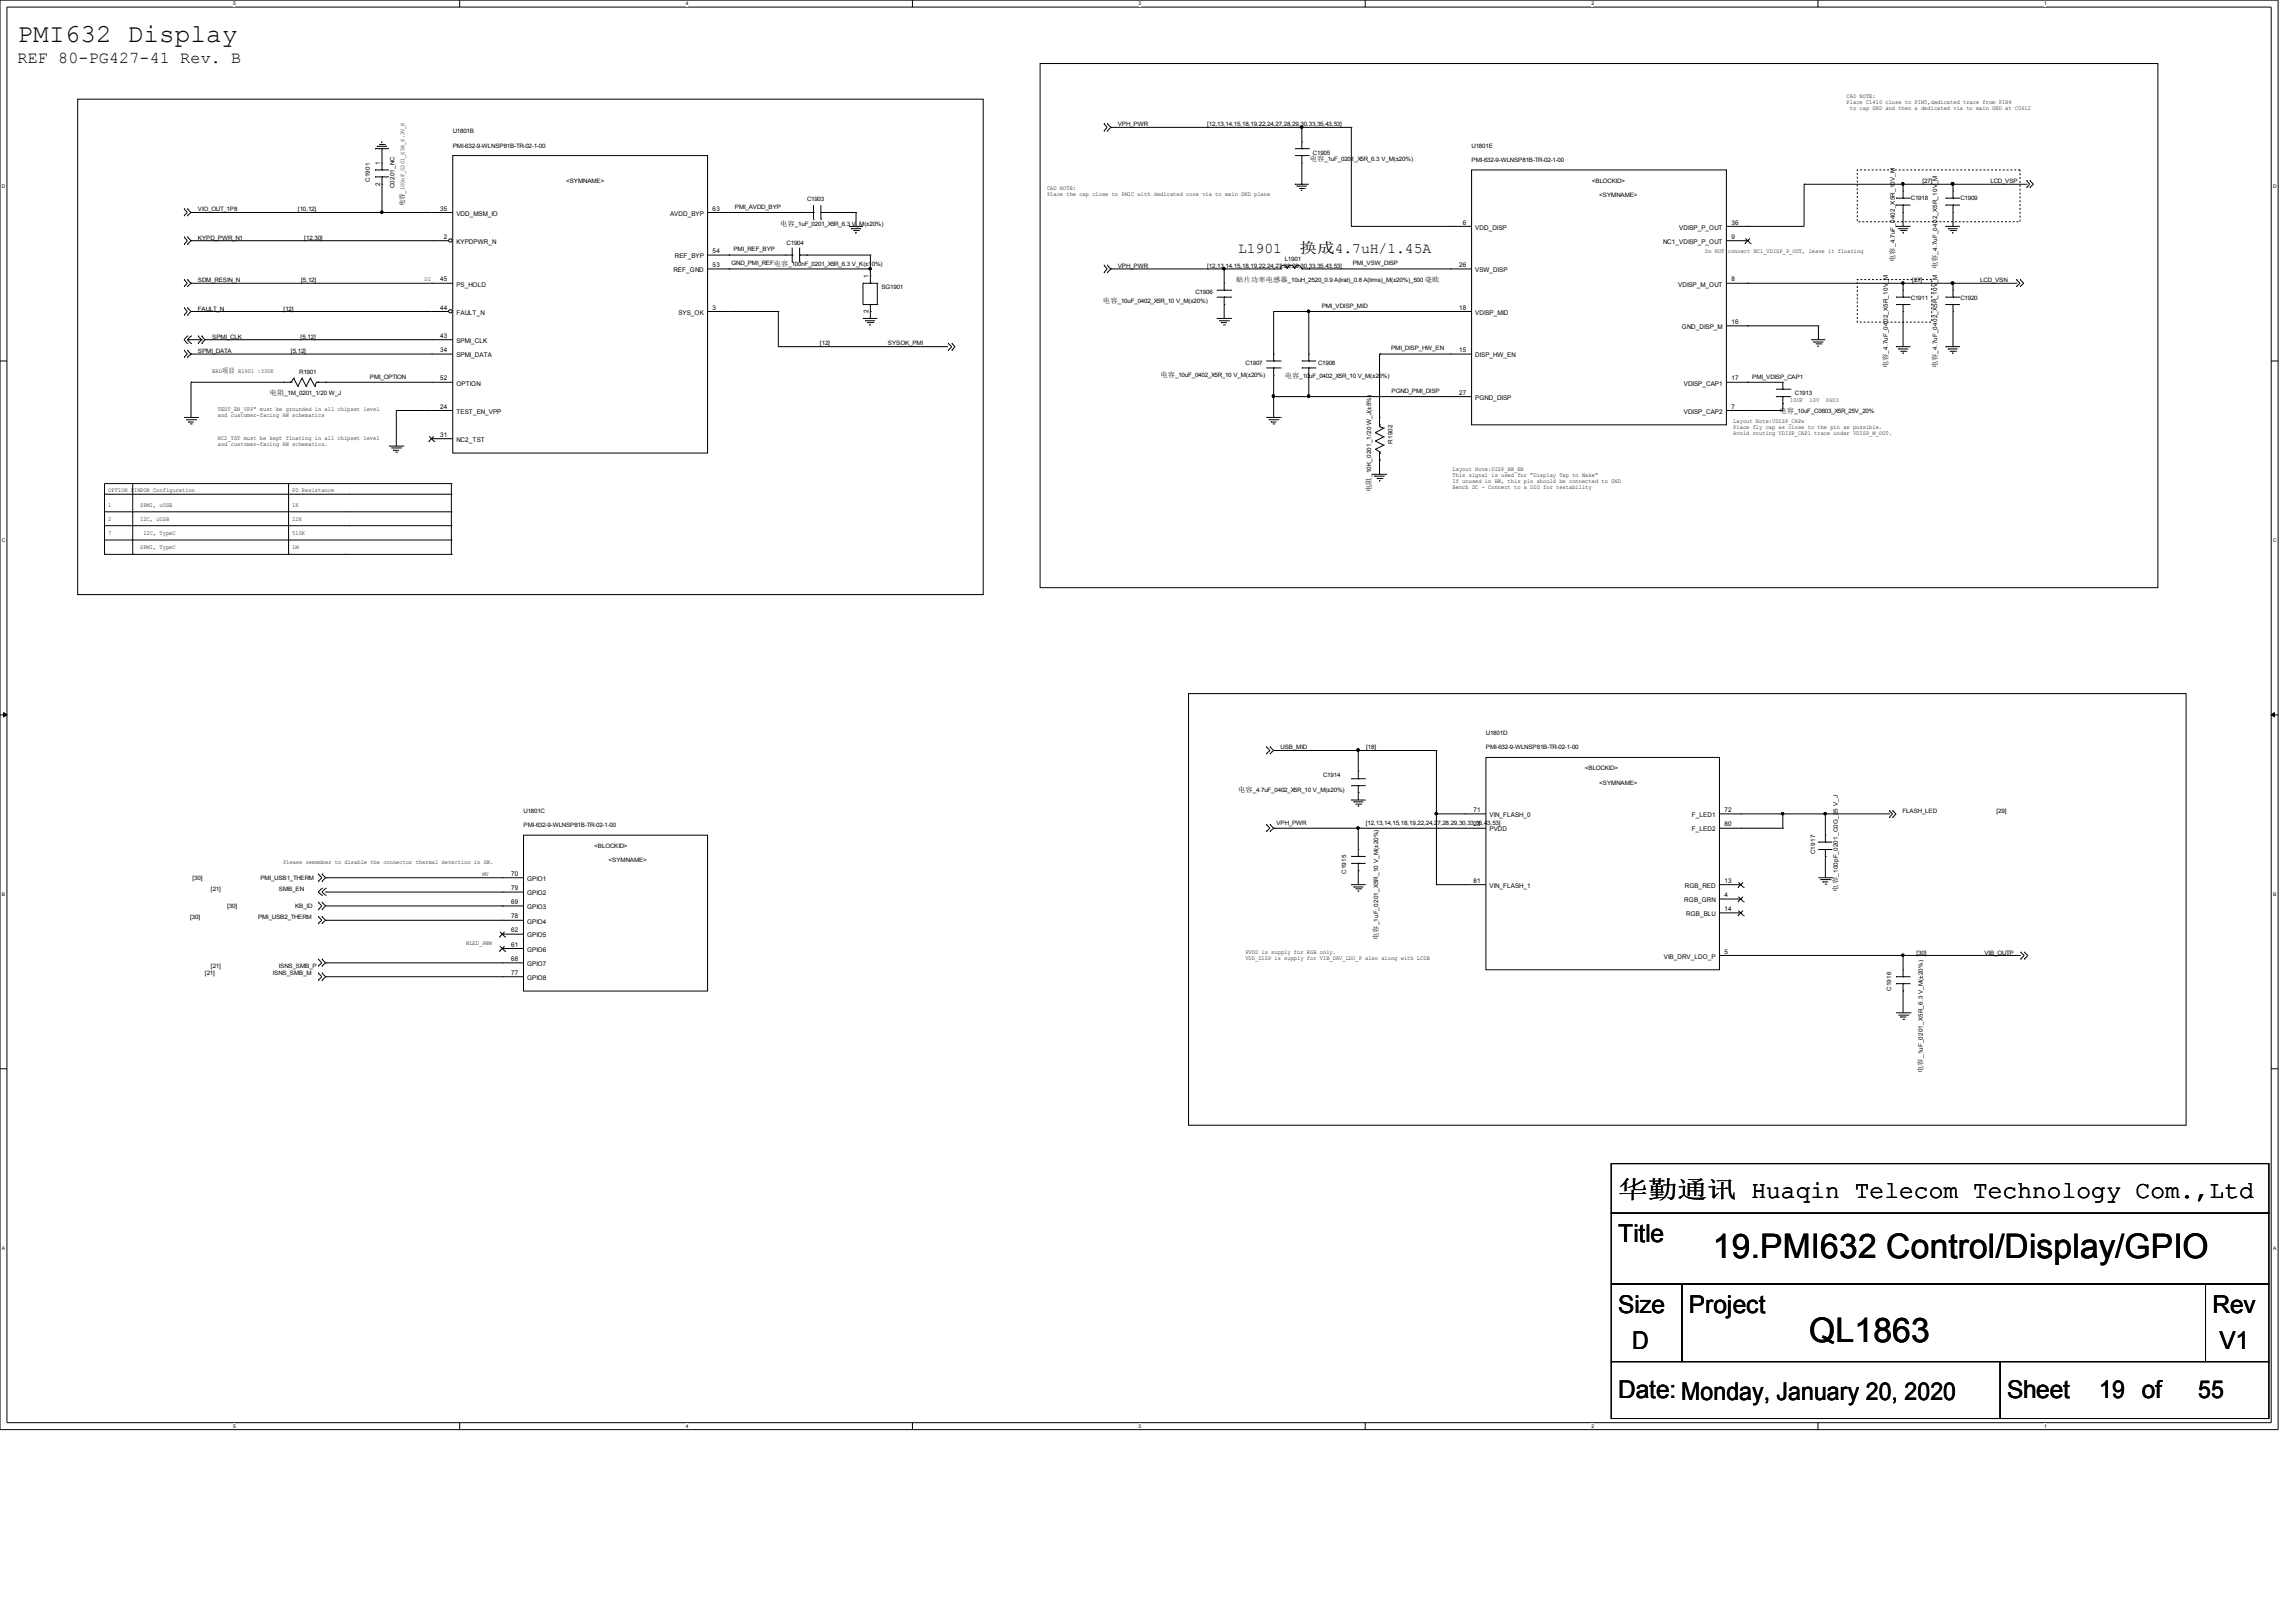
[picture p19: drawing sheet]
<svg xmlns="http://www.w3.org/2000/svg" width="420mm" height="297mm" viewBox="0 0 420 297" stroke-linecap="round" stroke-linejoin="round" font-family="sans-serif">
<defs><g id="words">
<g font-size="6.2">
<text x="313.6" y="230.3">19.PMI632 Control/Display/GPIO</text>
<text x="331.2" y="245.6">QL1863</text>
</g>
<text font-size="4.7" x="3.2" y="7.7">PMI632 Display</text>
<g font-size="4.5">
<text x="296.2" y="219.2">华勤通讯 Huaqin Telecom Technology Com.,Ltd</text>
<text x="296.2" y="227.4">Title</text>
<text x="296.2" y="240.3">Size</text>
<text x="309.2" y="240.3">Project</text>
<text x="405" y="240.3">Rev</text>
<text x="298.8" y="246.8">D</text>
<text x="406.3" y="246.8">V1</text>
<text x="296.2" y="255.9">Date: Monday, January 20, 2020</text>
<text x="367.5" y="255.9">Sheet</text>
<text x="384.3" y="255.9">19 of</text>
<text x="402.4" y="255.9">55</text>
</g>
<text font-size="3" x="3.2" y="11.5">REF 80-PG427-41 Rev. B</text>
<g font-size="2.7">
<text x="226.7" y="46.3">L1901</text>
<text x="237.9" y="46.3">换成4.7uH/1.45A</text>
</g>
<g font-size="1.3">
<text x="239.8" y="29.5">电容</text>
<text x="74.1" y="37.8" transform="rotate(-90 74.1 37.8)">电容</text>
<text x="142.8" y="41.4">电容</text>
<text x="346.9" y="47.9" transform="rotate(-90 346.9 47.9)">电容</text>
<text x="141.6" y="48.6">电容</text>
<text x="226.3" y="51.6">贴片功率电感器</text>
<text x="260.9" y="51.6">毫欧</text>
<text x="354.7" y="49.3" transform="rotate(-90 354.7 49.3)">电容</text>
<text x="201.9" y="55.4">电容</text>
<text x="40.6" y="68.4">项目</text>
<text x="212.4" y="68.9">电容</text>
<text x="235.2" y="69.1">电容</text>
<text x="345.6" y="67.4" transform="rotate(-90 345.6 67.4)">电容</text>
<text x="354.7" y="67.4" transform="rotate(-90 354.7 67.4)">电容</text>
<text x="49.4" y="72.3">电阻</text>
<text x="325.8" y="75.6">电容</text>
<text x="251" y="90" transform="rotate(-90 251 90)">电阻</text>
<text x="226.7" y="144.9">电容</text>
<text x="336.5" y="163.2" transform="rotate(-90 336.5 163.2)">电容</text>
<text x="252.3" y="172.1" transform="rotate(-90 252.3 172.1)">电容</text>
<text x="352" y="196.4" transform="rotate(-90 352 196.4)">电容</text>
</g>
<g font-size="1.2">
<text x="69.6" y="34" transform="rotate(-90 69.6 34)">2</text>
<text x="69.6" y="30.2" transform="rotate(-90 69.6 30.2)">1</text>
<text x="80.6" y="38.6">35</text>
<text x="83.6" y="39.5">VDD_MSM_IO</text>
<text x="122.7" y="39.5">AVDD_BYP</text>
<text x="130.5" y="38.6">63</text>
<text x="267.8" y="41.1">6</text>
<text x="317" y="41.1">36</text>
<text x="81.3" y="43.7">2</text>
<text x="83.6" y="44.6">KYPDPWR_N</text>
<text x="123.5" y="47.3">REF_BYP</text>
<text x="130.5" y="46.3">54</text>
<text x="270.1" y="42">VDD_DISP</text>
<text x="304.5" y="44.6">NC1_VDISP_P_OUT</text>
<text x="307.4" y="42">VDISP_P_OUT</text>
<text x="317" y="43.7">9</text>
<text x="80.6" y="51.5">45</text>
<text x="83.6" y="52.4">PS_HOLD</text>
<text x="123.3" y="49.8">REF_GND</text>
<text x="130.5" y="48.9">53</text>
<text x="159" y="50.9" transform="rotate(-90 159 50.9)">1</text>
<text x="267.1" y="48.9">26</text>
<text x="270.1" y="49.8">VSW_DISP</text>
<text x="307.3" y="52.4">VDISP_M_OUT</text>
<text x="317" y="51.5">8</text>
<text x="80.6" y="56.7">44</text>
<text x="83.6" y="57.6">FAULT_N</text>
<text x="124.2" y="57.6">SYS_OK</text>
<text x="130.5" y="56.7">3</text>
<text x="159" y="57.3" transform="rotate(-90 159 57.3)">2</text>
<text x="267.1" y="56.7">18</text>
<text x="270.1" y="57.6">VDISP_MID</text>
<text x="317" y="59.3">16</text>
<text x="80.6" y="64.5">34</text>
<text x="80.6" y="61.8">43</text>
<text x="83.6" y="65.4">SPMI_DATA</text>
<text x="83.6" y="62.8">SPMI_CLK</text>
<text x="267.1" y="64.5">15</text>
<text x="270.1" y="65.4">DISP_HW_EN</text>
<text x="307.9" y="60.2">GND_DISP_M</text>
<text x="80.6" y="69.6">52</text>
<text x="83.6" y="70.6">OPTION</text>
<text x="308.3" y="70.6">VDISP_CAP1</text>
<text x="317" y="69.6">17</text>
<text x="80.6" y="74.8">24</text>
<text x="83.6" y="75.7">TEST_EN_VPP</text>
<text x="267.1" y="72.2">27</text>
<text x="270.1" y="73.2">PGND_DISP</text>
<text x="308.3" y="75.7">VDISP_CAP2</text>
<text x="317" y="74.8">7</text>
<text x="80.6" y="80">31</text>
<text x="83.6" y="80.9">NC2_TST</text>
<text x="269.7" y="148.6">71</text>
<text x="272.7" y="149.5">VIN_FLASH_0</text>
<text x="309.7" y="149.5">F_LED1</text>
<text x="315.7" y="148.6">72</text>
<text x="269.7" y="151.2">23</text>
<text x="272.7" y="152.2">PVDD</text>
<text x="309.7" y="152.2">F_LED2</text>
<text x="315.7" y="151.2">80</text>
<text x="93.6" y="160.3">70</text>
<text x="96.5" y="161.2">GPIO1</text>
<text x="269.7" y="161.6">81</text>
<text x="315.7" y="161.6">13</text>
<text x="93.6" y="162.9">79</text>
<text x="93.6" y="165.5">69</text>
<text x="96.5" y="163.9">GPIO2</text>
<text x="96.5" y="166.4">GPIO3</text>
<text x="272.7" y="162.5">VIN_FLASH_1</text>
<text x="308.4" y="165.1">RGB_GRN</text>
<text x="308.4" y="162.5">RGB_RED</text>
<text x="308.7" y="167.7">RGB_BLU</text>
<text x="315.7" y="164.2">4</text>
<text x="315.7" y="166.7">14</text>
<text x="93.6" y="170.6">62</text>
<text x="93.6" y="173.3">61</text>
<text x="93.6" y="168.1">78</text>
<text x="96.5" y="171.6">GPIO5</text>
<text x="96.5" y="169">GPIO4</text>
<text x="93.6" y="175.9">68</text>
<text x="93.6" y="178.4">77</text>
<text x="96.5" y="174.2">GPIO6</text>
<text x="96.5" y="176.8">GPIO7</text>
<text x="96.5" y="179.4">GPIO8</text>
<text x="304.6" y="175.5">VIB_DRV_LDO_P</text>
<text x="315.7" y="174.5">5</text>
</g>
<g font-size="1.1">
<text x="338.1" y="17.9">CAD NOTE:</text>
<text x="204.6" y="23.1">VPH_PWR</text>
<text x="221" y="23.1">[12,13,14,15,18,19,22,24,27,28,29,30,33,35,43,53]</text>
<text x="338.1" y="19">Place C1410 close to PIN5,dedicated trace from PIN4</text>
<text x="338.7" y="20.1">to cap GND and then a dedicated via to main GND at C0612</text>
<text x="82.9" y="24.4">U1801B</text>
<text x="82.9" y="27">PMI-632-9-WLNSP81B-TR-02-1-00</text>
<text x="240.4" y="28.3">C1905</text>
<text x="242.5" y="29.5">_1uF_0201_X5R_6.3 V_M(±20%)</text>
<text x="269.4" y="27">U1801E</text>
<text x="269.4" y="29.6">PMI-632-9-WLNSP81B-TR-02-1-00</text>
<text x="67.7" y="33.3" transform="rotate(-90 67.7 33.3)">C1901</text>
<text x="72.2" y="34.5" transform="rotate(-90 72.2 34.5)">C0201_NC</text>
<text x="74.1" y="35.4" transform="rotate(-90 74.1 35.4)">_100nF_0201_X5R_6.3V_K</text>
<text x="103.6" y="33.5">&lt;SYMNAME&gt;</text>
<text x="191.7" y="34.7">CAD NOTE:</text>
<text x="191.7" y="35.8">Place the cap close to PMIC with dedicated core via to main GND plane</text>
<text x="291.4" y="33.5">&lt;BLOCKID&gt;</text>
<text x="352" y="33.5">[27]</text>
<text x="364.4" y="33.5">LCD_VSP</text>
<text x="36.2" y="38.6">VIO_OUT_1P8</text>
<text x="54.5" y="38.6">[10,12]</text>
<text x="134.5" y="38.2">PMI_AVDD_BYP</text>
<text x="145.5" y="41.4">_1uF_0201_X5R_6.3 V_M(±20%)</text>
<text x="147.7" y="36.9">C1903</text>
<text x="292.8" y="36.1">&lt;SYMNAME&gt;</text>
<text x="349.8" y="36.7">C1918</text>
<text x="358.9" y="36.7">C1909</text>
<text x="36.2" y="43.9">KYPD_PWR_N1</text>
<text x="55.7" y="43.9">[12,30]</text>
<text x="134.3" y="46">PMI_REF_BYP</text>
<text x="144" y="44.9">C1904</text>
<text x="235.2" y="47.8">L1901</text>
<text x="312.2" y="46.3">Do NOT connect NC1_VDISP_P_OUT, leave it floating</text>
<text x="346.9" y="45.2" transform="rotate(-90 346.9 45.2)">_4.7uF_0402_X5R_10V_M</text>
<text x="354.7" y="46.6" transform="rotate(-90 354.7 46.6)">_4.7uF_0402_X5R_10V_M</text>
<text x="36.2" y="51.6">SDM_RESIN_N</text>
<text x="55.1" y="51.6">[5,12]</text>
<text x="77.7" y="51.4">DI</text>
<text x="133.9" y="48.5">GND_PMI_REF</text>
<text x="144.4" y="48.6">_100nF_0201_X5R_6.3 V_K(±10%)</text>
<text x="161.4" y="52.9">SG1901</text>
<text x="204.6" y="49.1">VPH_PWR</text>
<text x="218.9" y="53.8">C1906</text>
<text x="221" y="49.1">[12,13,14,15,18,19,22,24,27,28,29,30,33,35,43,53]</text>
<text x="235.8" y="51.6">_10uH_2520_0.9 A(lrat)_0.8 A(lrms)_M(±20%)_500</text>
<text x="247.6" y="48.5">PMI_VSW_DISP</text>
<text x="350.1" y="51.6">[27]</text>
<text x="362.5" y="51.6">LCD_VSN</text>
<text x="36.2" y="56.8">FAULT_N</text>
<text x="51.9" y="56.8">[12]</text>
<text x="204.6" y="55.4">_10uF_0402_X5R_10 V_M(±20%)</text>
<text x="242" y="56.3">PMI_VDISP_MID</text>
<text x="349.8" y="54.9">C1911</text>
<text x="358.9" y="54.9">C1920</text>
<text x="36.2" y="64.5">SPMI_DATA</text>
<text x="38.9" y="62">SPMI_CLK</text>
<text x="53.3" y="64.5">[5,12]</text>
<text x="55" y="62">[5,12]</text>
<text x="150.1" y="63.2">[12]</text>
<text x="162.6" y="63.2">SYSOK_PMI</text>
<text x="254.7" y="64.1">PMI_DISP_HW_EN</text>
<text x="345.6" y="64.7" transform="rotate(-90 345.6 64.7)">_4.7uF_0402_X5R_10V_M</text>
<text x="354.7" y="64.7" transform="rotate(-90 354.7 64.7)">_4.7uF_0402_X5R_10V_M</text>
<text x="38.9" y="68.4">BRD</text>
<text x="43.6" y="68.4">R1901 :330K</text>
<text x="54.8" y="68.4">R1901</text>
<text x="67.7" y="69.3">PMI_OPTION</text>
<text x="215.1" y="68.9">_10uF_0402_X5R_10 V_M(±20%)</text>
<text x="228" y="66.7">C1907</text>
<text x="237.9" y="69.1">_10</text>
<text x="239.7" y="69.1">uF_0402_X5R_10 V_M(±20%)</text>
<text x="241.3" y="66.7">C1908</text>
<text x="254.8" y="71.9">PGND_PMI_DISP</text>
<text x="320.8" y="69.3">PMI_VDISP_CAP1</text>
<text x="39.9" y="75.2">TEST_EN_VPP&quot; must be grounded in all chipset level</text>
<text x="39.9" y="76.3">and customer-facing HW schematics</text>
<text x="52.1" y="72.3">_1M_0201_1/20 W_J</text>
<text x="317.3" y="77.4">Layout Note:VDISP_CAPx</text>
<text x="327.7" y="73.6">10UF</text>
<text x="328.5" y="75.6">_10uF_C0603_X5R_25V_20%</text>
<text x="328.6" y="72.3">C1913</text>
<text x="331.3" y="73.6">10V</text>
<text x="334.3" y="73.6">0603</text>
<text x="39.9" y="80.5">NC2_TST must be kept floating in all chipset level</text>
<text x="39.9" y="81.6">and customer-facing HW schematics.</text>
<text x="254.9" y="81.2" transform="rotate(-90 254.9 81.2)">R1902</text>
<text x="317.3" y="78.5">Place fly cap as close to the pin as possible.</text>
<text x="317.3" y="79.6">Avoid routing VDISP_CAP1 trace under VDISP_M_OUT.</text>
<text x="251" y="87.3" transform="rotate(-90 251 87.3)">_10K_0201_1/20 W_J(±5%)</text>
<text x="265.9" y="86.2">Layout Note:DISP_HW_EN</text>
<text x="265.9" y="87.3">This signal is used for &quot;Display Tap to Wake&quot;</text>
<text x="265.9" y="88.4">If unused in HW, this pin should be connected to GND</text>
<text x="265.9" y="89.5">Bench DC - Connect to a DIO for testability</text>
<text x="19.8" y="92.7">1</text>
<text x="19.8" y="90.1">OPTION PINPON Configuration</text>
<text x="19.8" y="95.4">2</text>
<text x="25.7" y="95.4">I2C, uUSB</text>
<text x="25.7" y="92.7">SPMI, uUSB</text>
<text x="53.5" y="95.4">22K</text>
<text x="53.5" y="92.7">1K</text>
<text x="53.5" y="90.1">PD Resistance</text>
<text x="19.8" y="97.9">7</text>
<text x="25.7" y="100.5">SPMI, TypeC</text>
<text x="26.2" y="97.9">I2C, TypeC</text>
<text x="53.5" y="100.5">1M</text>
<text x="53.5" y="97.9">510K</text>
<text x="234.4" y="137.1">USB_MID</text>
<text x="250.1" y="137.1">[18]</text>
<text x="272" y="134.6">U1801D</text>
<text x="272" y="137.1">PMI-632-9-WLNSP81B-TR-02-1-00</text>
<text x="242.2" y="142.3">C1914</text>
<text x="290.2" y="141">&lt;BLOCKID&gt;</text>
<text x="292.8" y="143.6">&lt;SYMNAME&gt;</text>
<text x="95.8" y="148.8">U1801C</text>
<text x="229.4" y="144.9">_4.7uF_0402_X5R_10 V_M(±20%)</text>
<text x="348.3" y="148.8">FLASH_LED</text>
<text x="365.5" y="148.8">[29]</text>
<text x="95.8" y="151.4">PMI-632-9-WLNSP81B-TR-02-1-00</text>
<text x="108.8" y="155.2">&lt;BLOCKID&gt;</text>
<text x="233.7" y="151.1">VPH_PWR</text>
<text x="250" y="151.1">[12,13,14,15,18,19,22,24,27,28,29,30,33,35,43,53]</text>
<text x="35.2" y="161">[30]</text>
<text x="47.7" y="161">PMI_USB1_THERM</text>
<text x="51.8" y="158.2">Please remember to disable the connector thermal detection in SW.</text>
<text x="88.3" y="160.4">MV</text>
<text x="111.4" y="157.8">&lt;SYMNAME&gt;</text>
<text x="246.5" y="160" transform="rotate(-90 246.5 160)">C1915</text>
<text x="332.3" y="156.3" transform="rotate(-90 332.3 156.3)">C1917</text>
<text x="336.5" y="160.5" transform="rotate(-90 336.5 160.5)">_100pF_0201_C0G_25 V_J</text>
<text x="38.6" y="163">[21]</text>
<text x="41.6" y="166.1">[30]</text>
<text x="51.1" y="163">SMB_EN</text>
<text x="54" y="166.1">KB_ID</text>
<text x="34.8" y="168.2">[30]</text>
<text x="47.2" y="168.2">PMI_USB2_THERM</text>
<text x="85.3" y="172.9">WLED_PWM</text>
<text x="252.3" y="169.4" transform="rotate(-90 252.3 169.4)">_1uF_0201_X5R_10 V_M(±20%)</text>
<text x="37.5" y="178.4">[21]</text>
<text x="38.6" y="177.2">[21]</text>
<text x="50" y="178.4">ISNS_SMB_M</text>
<text x="51.1" y="177.2">ISNS_SMB_P</text>
<text x="228" y="174.6">PVDD is supply for RGB only.</text>
<text x="228" y="175.7">VDD_DISP is supply for VIB_DRV_LDO_P also along with LCDB</text>
<text x="350.9" y="174.7">[30]</text>
<text x="363.3" y="174.7">VIB_OUTP</text>
<text x="346.2" y="181.4" transform="rotate(-90 346.2 181.4)">C1916</text>
<text x="352" y="193.7" transform="rotate(-90 352 193.7)">_1uF_0201_X5R_6.3 V_M(±20%)</text>
</g>
<g font-size=".9">
<text x="42.7" y="1">5</text>
<text x="125.6" y="1">4</text>
<text x="208.4" y="1">3</text>
<text x="291.3" y="1">2</text>
<text x="374.2" y="1">1</text>
<text x=".3" y="34.4">D</text>
<text x="416.1" y="34.4">D</text>
<text x=".3" y="99.2">C</text>
<text x="416.1" y="99.2">C</text>
<text x=".3" y="163.9">B</text>
<text x="416.1" y="163.9">B</text>
<text x=".3" y="228.7">A</text>
<text x="416.1" y="228.7">A</text>
<text x="42.7" y="261.3">5</text>
<text x="125.6" y="261.3">4</text>
<text x="208.4" y="261.3">3</text>
<text x="291.3" y="261.3">2</text>
<text x="374.2" y="261.3">1</text>
</g>
</g></defs>
<path d="M0 0h417.1v261.6h-417.1zM1.3 1.3h414.5v259.1h-414.5z" fill="none" stroke="#000" stroke-width=".18"/>
<g fill="#fff">
<path d="M42.7 .2h.3v.9h-.3z"/>
<path d="M42.7 260.5h.3v1h-.3z"/>
</g>
<path d="M84.2 0v1.3M84.2 260.4v1.2" fill="none" stroke="#000" stroke-width=".18"/>
<g fill="#fff">
<path d="M125.6 .2h.3v.9h-.3z"/>
<path d="M125.6 260.5h.3v1h-.3z"/>
</g>
<path d="M167 0v1.3M167 260.4v1.2" fill="none" stroke="#000" stroke-width=".18"/>
<g fill="#fff">
<path d="M208.4 .2h.4v.9h-.4z"/>
<path d="M208.4 260.5h.4v1h-.4z"/>
</g>
<path d="M249.9 0v1.3M249.9 260.4v1.2" fill="none" stroke="#000" stroke-width=".18"/>
<g fill="#fff">
<path d="M291.3 .2h.4v.9h-.4z"/>
<path d="M291.3 260.5h.4v1h-.4z"/>
</g>
<path d="M332.8 0v1.3M332.8 260.4v1.2" fill="none" stroke="#000" stroke-width=".18"/>
<g fill="#fff">
<path d="M374.2 .2h.4v.9h-.4z"/>
<path d="M374.2 260.5h.4v1h-.4z"/>
<path d="M.3 33.6h.5v1h-.5z"/>
<path d="M416.1 33.6h.5v1h-.5z"/>
<path d="M.3 98.4h.5v.9h-.5z"/>
<path d="M416.1 98.4h.5v.9h-.5z"/>
</g>
<path d="M0 66.1h1.3M415.8 66.1h1.3" fill="none" stroke="#000" stroke-width=".18"/>
<g fill="#fff">
<path d="M.3 163.2h.5v.9h-.5z"/>
<path d="M416.1 163.2h.5v.9h-.5z"/>
</g>
<path d="M0 130.8h1.3M415.8 130.8h1.3" fill="none" stroke="#000" stroke-width=".18"/>
<path d="M.7 130.4l.6 .4-.6 .4zM415.8 130.8l.6-.4v.8z" fill="#000" stroke="#000" stroke-width=".18"/>
<g fill="#fff">
<path d="M.3 228h.5v.9h-.5z"/>
<path d="M416.1 228h.5v.9h-.5z"/>
</g>
<g fill="none" stroke="#000" stroke-width=".18">
<path d="M14.2 18.1h165.8v90.7h-165.8zM190.4 11.6h204.7v96h-204.7zM33.7 38.2h.1M33.7 39.5h.1M33.7 38.2l.6 .7-.6 .6M34.3 39.5h.1M34.3 38.2h.1M34.3 38.2l.7 .7-.7 .6M68.7 27.2h.1M68.7 27.2h2.5M69 26.8h.1M69 26.8h1.9"/>
<path d="M69.4 26.4h1M69.8 26h.1M69.8 26h.2M70.4 26.4h.1M82.9 28.5h46.6v54.4h-46.6zM202.1 22.6h.1M202.1 24h.1M202.1 22.6l.6 .7-.6 .7M202.7 24h.1M202.7 22.6h.1M202.7 22.6l.7 .7-.7 .7M237.1 33.7h.1"/>
<path d="M237.1 27.2h2.5M237.1 33.7h2.5M237.1 28.5h2.5M237.4 34.1h.1M237.4 34.1h1.9M237.8 34.5h1M238.2 34.8h.1M238.2 34.8h.2M238.3 28.5h.1M238.3 27.2h.1M238.3 29.8h.1M238.3 25.9h.1"/>
<path d="M238.3 25.9v1.3M238.3 28.5v1.3M238.8 34.5h.1M239.6 28.5h.1M239.6 27.2h.1M347.1 36.3h.1M347.1 37.5h.1M347.1 36.3h2.7M347.1 37.5h2.7M348.4 36.3h.1M348.4 37.5h.1M348.4 35h.1"/>
<path d="M348.4 38.9h.1M348.4 35v1.3M348.4 37.5v1.4M356.2 36.3h.1M356.2 37.5h.1M356.2 36.3h2.6M356.2 37.5h2.6M357.5 36.3h.1M357.5 37.5h.1M357.5 35h.1M357.5 38.9h.1M357.5 35v1.3"/>
<path d="M357.5 37.5v1.4M371 33h.1M371 34.3h.1M371 33l.6 .7-.6 .6M371.6 33h.1M371.6 34.3h.1M371.6 33l.7 .7-.7 .6M33.7 43.4h.1M33.7 44.7h.1M33.7 51.2h.1M33.7 52.4h.1M33.7 56.3h.1"/>
<path d="M33.7 57.7h.1M33.7 43.4l.6 .7-.6 .6M33.7 51.2l.6 .6-.6 .6M33.7 56.3l.6 .7-.6 .7M34.3 44.7h.1M34.3 43.4h.1M34.3 52.4h.1M34.3 51.2h.1M34.3 57.7h.1M34.3 56.3h.1M34.3 43.4l.7 .7-.7 .6M34.3 51.2l.7 .6-.7 .6"/>
<path d="M34.3 56.3l.7 .7-.7 .7M155.4 41.4h.1M155.4 41.4h2.6M155.8 41.9h.1M155.8 41.9h1.8M156.2 42.2h1M156.5 42.6h.1M156.5 42.6h.4M157.2 42.2h.1M158 58.3h.1M158 51.8h.1M158 55.7h.1"/>
<path d="M158 58.3h2.6M158 55.7h2.6M158 51.8v3.9M158 51.8h2.6M158.4 58.7h.1M158.4 58.7h1.8M158.7 59h1.2M159.2 59.5h.1M159.2 59.5h.2M159.3 55.7h.1M159.3 51.8h.1M159.3 57h.1"/>
<path d="M159.3 50.5h.1M159.3 50.5v1.3M159.3 55.7v1.3M159.9 59h.1M160.6 51.8h.1M160.6 55.7h.1M160.6 51.8v3.9M202.1 48.5h.1M202.1 49.9h.1M202.1 48.5l.6 .7-.6 .7M202.7 49.9h.1M202.7 48.5h.1"/>
<path d="M202.7 48.5l.7 .7-.7 .7M222.8 58.3h2.6M222.8 54.4h2.6M222.8 53.1h2.6M223.2 58.7h1.8M223.5 59h.1M223.5 59h1.1M223.9 59.5h.3M224.1 53.1h.1M224.1 54.4h.1M224.1 51.8h.1M224.1 55.7h.1"/>
<path d="M224.1 51.8v1.3M224.1 54.4v1.3M224.2 59.5h.1M225 58.7h.1M225.4 58.3h.1M225.4 53.1h.1M225.4 54.4h.1M233.2 49.2h.1M233.2 49.2h1.2M234.4 49.2h.1M235.6 49.2a.6 .6 0 0 0-.6-.7 .6 .6 0 0 0-.6 .7M237 49.2a.64 .64 0 0 0-.7-.7 .64 .64 0 0 0-.6 .7"/>
<path d="M238.3 49.2a.6 .6 0 0 0-.6-.7 .6 .6 0 0 0-.6 .7M238.3 49.2h.1M238.3 49.2h1.3M239.6 49.2h.1M347.1 41.4h.1M347.1 54.4h.1M347.1 55.7h.1M347.1 41.4h2.7M347.1 54.4h2.7M347.1 55.7h2.7M347.6 41.9h.1M347.6 41.9h1.7"/>
<path d="M347.9 42.2h1.1M348.3 42.6h.1M348.3 42.6h.3M348.4 54.4h.1M348.4 55.7h.1M348.4 53.1h.1M348.4 57h.1M348.4 53.1v1.3M348.4 55.7v1.3M349 42.2h.1M356.2 41.4h.1M356.2 54.4h.1"/>
<path d="M356.2 55.7h.1M356.2 41.4h2.6M356.2 54.4h2.6M356.2 55.7h2.6M356.6 41.9h.1M356.6 41.9h1.8M357 42.2h1.1M357.4 42.6h.1M357.4 42.6h.2M357.5 54.4h.1M357.5 55.7h.1M357.5 53.1h.1"/>
<path d="M357.5 57h.1M357.5 53.1v1.3M357.5 55.7v1.3M358.1 42.2h.1M369.1 51.2h.1M369.1 52.4h.1M369.1 51.2l.7 .6-.7 .6M369.8 51.2h.1M369.8 52.4h.1M369.8 51.2l.7 .6-.7 .6M33.7 64.1h.1M33.7 65.4h.1"/>
<path d="M33.7 76.4h2.5M33.7 64.1l.6 .7-.6 .6M34 76.8h1.9M34.3 61.5h.1M34.3 62.9h.1M34.3 65.4h.1M34.3 64.1h.1M34.3 62.2h2.6M34.3 61.5l-.6 .7 .6 .7M34.3 62.2l.7 .7M34.3 64.1l.7 .7-.7 .6M34.5 77.2h.1"/>
<path d="M34.5 77.2h1M34.8 77.6h.3M35 61.5h.1M35 62.9h.1M35 61.5l-.7 .7M35.1 77.6h.1M35.9 76.8h.1M36.2 76.4h.1M36.2 61.5h.1M36.2 62.9h.1M36.2 61.5l.7 .7M36.9 62.9h.1"/>
<path d="M36.9 61.5h.1M36.9 62.2h.1M36.9 61.5l.6 .7-.6 .7M36.9 62.2l-.7 .7M173.6 64.1h.1M173.6 62.9h.1M173.6 62.9l.6 .5-.6 .7M174.2 64.1h.1M174.2 62.9h.1M174.2 62.9l.6 .5-.6 .7M231.8 76.4h2.6M231.8 66.1h2.6"/>
<path d="M231.8 67.3h2.6M232.2 76.8h1.8M232.7 77.2h.1M232.7 77.2h1M233 77.6h.3M233.2 66.1h.1M233.2 67.3h.1M233.2 64.8h.1M233.2 68.7h.1M233.2 64.8v1.3M233.2 67.3v1.4M233.3 77.6h.1"/>
<path d="M234 76.8h.1M234.4 76.4h.1M234.4 66.1h.1M234.4 67.3h.1M251.8 79.2h.1M251.8 79.2l1.5 .8M252.6 77.8h.1M252.6 78.1h.1M252.6 76.4h.1M252.6 76.4v1.7M252.6 78.1l.7 .2M253.3 78.3h.1"/>
<path d="M253.3 80h.1M253.3 78.3l-1.5 .9M253.3 80l-1.5 .7M331.6 62.2h.1M331.6 62.2h2.6M332 62.6h.1M332 62.6h1.8M332.4 62.9h1M332.7 63.4h.1M332.7 63.4h.3M333.4 62.9h.1M347.1 63.4h.1"/>
<path d="M347.1 63.4h2.7M347.6 63.9h.1M347.6 63.9h1.7M347.9 64.3h1.1M348.3 64.6h.1M348.3 64.6h.3M349 64.3h.1M356.2 63.4h.1M356.2 63.4h2.6M356.6 63.9h.1M356.6 63.9h1.8M357 64.3h1.1"/>
<path d="M357.4 64.6h.1M357.4 64.6h.2M358.1 64.3h.1M19.1 90.5h63.5M19.1 93.7h63.5M19.1 96.2h63.5M19.1 98.8h63.5M24.3 88.5v13M52.8 88.5v13M63.8 88.5h.1M63.8 90.5h.1M63.8 93.7h.1"/>
<path d="M63.8 96.2h.1M71.2 81.6h2.6M71.6 82h1.8M72 82.4h.1M72 82.4h1.1M72.4 82.7h.2M72.6 82.7h.1M73.4 82h.1M73.8 81.6h.1M82.6 88.5h.1M82.6 90.5h.1M82.6 93.7h.1"/>
<path d="M82.6 96.2h.1M82.6 98.8h.1M82.6 88.5h-63.5v13M82.6 88.5v13M251.3 86.8h.1M251.3 86.8h2.6M251.6 87.2h.1M251.6 87.2h1.9M251.8 80.7h.1M251.8 82.2h.1M251.8 80.7l1.5 .8M251.8 82.2l.8 .5"/>
<path d="M252.1 87.6h1M252.5 88h.1M252.5 88h.2M252.6 82.9h.1M252.6 82.7h.1M252.6 84.2h.1M252.6 82.7v1.5M253.1 87.6h.1M253.3 81.5h.1M253.3 81.5l-1.5 .7M19.1 101.5h.1M19.1 101.5h63.5"/>
<path d="M24.3 101.5h.1M52.8 101.5h.1M63.2 101.5h.1M82.6 101.5h.1M217.6 126.9h182.6v79h-182.6zM231.8 136.7h.1M231.8 138h.1M231.8 136.7l.7 .7-.7 .6M232.5 138h.1M232.5 136.7h.1M232.5 136.7l.7 .7-.7 .6M58.3 160h.1"/>
<path d="M58.3 160l.6 .6-.6 .7M58.9 160h.1M58.9 160l.7 .6-.7 .7M95.8 152.9h33.7v28.5h-33.7zM231.8 152.2h.1M231.8 150.9h.1M231.8 150.9l.7 .7-.7 .6M232.5 150.9h.1M232.5 152.2h.1M232.5 150.9l.7 .7-.7 .6M247.4 146.4h.1M247.4 156.7h.1"/>
<path d="M247.4 158h.1M247.4 142.5h.1M247.4 143.8h.1M247.4 146.4h2.6M247.4 156.7h2.6M247.4 158h2.6M247.4 142.5h2.6M247.4 143.8h2.6M247.8 146.8h.1M247.8 146.8h1.8M248.2 147.2h1M248.6 147.5h.1"/>
<path d="M248.6 147.5h.2M248.7 156.7h.1M248.7 158h.1M248.7 155.5h.1M248.7 159.4h.1M248.7 142.5h.1M248.7 143.8h.1M248.7 141.2h.1M248.7 145.1h.1M248.7 141.2v1.3M248.7 143.8v1.3M248.7 155.5v1.2"/>
<path d="M248.7 158v1.4M249.2 147.2h.1M332.9 154.1h.1M332.9 155.5h.1M332.9 154.1h2.5M332.9 155.5h2.5M334.2 154.1h.1M334.2 155.5h.1M334.2 152.9h.1M334.2 156.7h.1M334.2 152.9v1.2M334.2 155.5v1.2"/>
<path d="M345.9 148.4h.1M345.9 149.6h.1M345.9 148.4l.6 .6-.6 .6M346.5 148.4h.1M346.5 149.6h.1M346.5 148.4l.6 .6-.6 .6M58.3 176.8h.1M58.3 175.5h.1M58.3 179.4h.1M58.3 178.1h.1M58.3 167.8h.1M58.3 169h.1"/>
<path d="M58.3 161.3h.1M58.3 166.5h.1M58.3 165.1h.1M58.3 178.1l.6 .7-.6 .6M58.3 175.5l.6 .7-.6 .6M58.3 167.8l.6 .6-.6 .6M58.3 165.1l.6 .7-.6 .7M58.9 162.6h.1M58.9 163.9h.1M58.9 175.5h.1M58.9 176.8h.1M58.9 178.1h.1"/>
<path d="M58.9 179.4h.1M58.9 169h.1M58.9 167.8h.1M58.9 161.3h.1M58.9 165.1h.1M58.9 166.5h.1M58.9 162.6l-.6 .7 .6 .6M58.9 175.5l.7 .7-.7 .6M58.9 178.1l.7 .7-.7 .6M58.9 167.8l.7 .6-.7 .6M58.9 165.1l.7 .7-.7 .7M59.6 162.6h.1"/>
<path d="M59.6 163.9h.1M59.6 162.6l-.7 .7 .7 .6M91.4 171.5h.1M91.4 174.1h.1M91.5 170.5l1 1M91.5 173.2l1 .9M91.9 171h.1M91.9 173.6h.1M91.9 176.2h.1M91.9 178.8h.1M91.9 163.3h.1M91.9 160.6h.1"/>
<path d="M91.9 168.4h.1M91.9 165.8h.1M91.9 160.6h3.9M91.9 171h3.9M91.9 173.6h3.9M91.9 176.2h3.9M91.9 178.8h3.9M91.9 163.3h3.9M91.9 168.4h3.9M91.9 165.8h3.9M92.4 170.5l-1 1M92.4 173.2l-1 .9"/>
<path d="M92.5 171.5h.1M92.5 174.1h.1M247.4 161.9h.1M247.4 161.9h2.6M247.8 162.3h.1M247.8 162.3h1.8M248.2 162.7h1M248.6 163.1h.1M248.6 163.1h.2M249.2 162.7h.1M332.9 160.6h2.5M333.2 161h1.9"/>
<path d="M333.7 161.4h.1M333.7 161.4h1M334.1 161.8h.2M334.3 161.8h.1M335.1 161h.1M335.4 160.6h.1M369.9 174.3h.1M369.9 175.5h.1M369.9 174.3l.7 .6-.7 .6M370.6 174.3h.1M370.6 175.5h.1M370.6 174.3l.7 .6-.7 .6"/>
<path d="M0 195.6h1.3M347.1 185.4h2.7M347.6 185.8h1.7M347.9 186.1h.1M347.9 186.1h1.1M348.3 186.5h.3M348.6 186.5h.1M349.3 185.8h.1M349.8 185.4h.1M415.8 195.6h1.3M295 213h120.4v9h-120.4zM295 222h120.4v13h-120.4z"/>
<path d="M295 235h12.9v14.2h-12.9zM307.9 235h95.9v14.2h-95.9zM403.8 235h11.6v14.2h-11.6zM295 249.2h71.2v10.4h-71.2zM366.2 249.2h49.2v10.4h-49.2z"/>
</g>
<path d="M340 31.1h29.8v9.5h-29.8zM340 51.2h13.7v7.8h-13.7z" fill="none" stroke="#000" stroke-width=".18" stroke-dasharray=".4 .4 .4 .4 .4 .4 .4 .4" stroke-linecap="butt"/>
<circle cx="82.5" cy="44" r=".32" fill="#fff" stroke="#000" stroke-width=".18"/>
<g fill="none" stroke="#000" stroke-width=".18">
<path d="M79 38.9h.1M79 38.9h3.9M129.5 38.9h3.9M133.4 38.9h.1M79 44.1h.1M79 44.1h3.1M129.5 49.2h3.9M129.5 57h3.9M133.4 49.2h.1M133.4 57h.1M78.6 79.9l.9 .9M79.4 79.9l-.9 .9"/>
<path d="M78.5 80.8h.1M79 80.3h.1M79 80.3h3.9M79.5 80.8h.1"/>
</g>
<circle cx="82.5" cy="57" r=".32" fill="#fff" stroke="#000" stroke-width=".18"/>
<g fill="none" stroke="#000" stroke-width=".18">
<path d="M35 38.9h.1M35 38.9h44M68.7 31.1h.1M68.7 32.4h.1M68.7 31.1h2.5M68.7 32.4h2.5M69.9 31.1h.1M69.9 32.4h.1M69.9 29.8h.1M69.9 33.7h.1M69.9 27.2h.1M69.9 38.9h.1"/>
<path d="M69.9 27.2v3.9M69.9 32.4v6.5M133.4 38.9h.1M133.4 38.9h15.5M147.7 38.9h.1M148.9 38.9h.1M148.9 37.5v2.7M150.3 38.9h.1M150.3 37.5v2.7M150.3 38.9h6.4M151.6 38.9h.1M156.7 38.9h.1"/>
<path d="M156.7 38.9v2.5M203.4 23.3h.1M203.4 23.3h44M238.3 23.3h.1M238.3 33.7h.1M238.3 23.3v2.6M238.3 29.8v3.9M247.4 23.3h.1M247.4 23.3v18.1M269.4 31.1h46.7v46.7h-46.7zM330.3 33.7h.1M330.3 33.7v7.7h-14.2"/>
<path d="M330.3 33.7h40.7M348.4 33.7h.1M348.4 38.9h.1M348.4 33.7v1.3M348.4 38.9v2.5M357.5 33.7h.1M357.5 33.7v1.3M357.5 38.9v2.5M371 33.7h.1M35 44.1h.1M35 51.8h.1M35 57h.1"/>
<path d="M35 57h47.1M35 51.8h47.9M35 44.1h44M79 57h.1M79 51.8h.1M129.5 46.7h15.5M133.4 46.7h.1M133.4 57h.1M133.4 49.2h.1M133.4 57h9.1M133.4 49.2h25.9M142.5 57h.1"/>
<path d="M142.5 57v6.4M143.8 46.7h.1M145 46.7h.1M145 47.9h.1M145 45.3v2.6M146.4 47.9h.1M146.4 46.7h.1M146.4 46.7h12.9M146.4 45.3v2.6M147.7 46.7h.1M148.9 40.2h.1M150.3 40.2h.1"/>
<path d="M159.3 46.7h.1M159.3 49.2h.1M159.3 57h.1M159.3 46.7v3.8M159.3 57v1.3M203.4 49.2h.1M203.4 49.2h29.8M224.1 49.2h.1M224.1 55.7h.1M224.1 49.2v2.6M224.1 55.7v2.6M233.2 57h.1"/>
<path d="M233.2 57h36.2M233.2 57v7.8M239.6 49.2h.1M239.6 57h.1M239.6 49.2h29.8M239.6 57v9.1M247.4 41.4h.1M247.4 41.4h22M265.5 41.4h.1M265.5 57h.1M265.5 49.2h.1M316.1 51.8h53"/>
<path d="M316.1 44.1h3.9M316.1 59.6h16.8M319.4 44.6h.1M319.5 43.6l1 1M320 51.8h.1M320 41.4h.1M320 44.1h.1M320 59.6h.1M320.4 43.6l-1 1M320.5 44.6h.1M332.9 59.6h.1M332.9 59.6v2.6"/>
<path d="M348.4 51.8h.1M348.4 57h.1M348.4 51.8v1.3M348.4 57v6.4M357.5 51.8h.1M357.5 41.4h.1M357.5 51.8v1.3M357.5 57v6.4M369.1 51.8h.1M35 64.8h.1M35 70h.1M35 70h18.3"/>
<path d="M35 64.8h47.9M35 70v6.4M37.5 62.2h.1M37.5 62.2h45.4M51.8 70h.1M53.1 70h.1M53.3 70h.1M53.8 69.2h.1M53.8 69.2l.7 1.5M53.8 69.2l-.5 .8M54.5 70.7h.1M55.3 69.2h.1"/>
<path d="M55.3 69.2l.7 1.5M55.3 69.2l-.8 1.5M56 70.7h.1M56.8 69.2h.1M56.8 69.2l.9 1.5M56.8 69.2l-.8 1.5M57.7 70.7h.1M57.9 70h.1M57.9 70h25M57.9 70l-.2 .7M58.3 70h.1M59.6 70h.1"/>
<path d="M72.6 75.1h.1M72.6 75.1h10.3M72.6 75.1v6.5M79 75.1h.1M79 70h.1M79 64.8h.1M79 62.2h.1M142.5 63.4h.1M142.5 63.4h31.1M233.2 72.6h.1M233.2 76.4h.1M233.2 72.6h36.2"/>
<path d="M233.2 68.7v7.7M238.3 66.1h.1M238.3 67.3h.1M238.3 66.1h2.7M238.3 67.3h2.7M239.6 66.1h.1M239.6 67.3h.1M239.6 64.8h.1M239.6 68.7h.1M239.6 72.6h.1M239.6 67.3v5.3M252.6 64.8h.1"/>
<path d="M252.6 64.8h16.8M252.6 64.8v11.6M265.5 72.6h.1M265.5 64.8h.1M316.1 70h10.3M320 70h.1M320 75.1h.1M325.1 72.6h2.6M325.1 71.2h2.6M326.4 72.6h.1M326.4 71.2h.1M326.4 73.9h.1"/>
<path d="M326.4 70h.1M326.4 72.6v2.5h-10.3M326.4 70v1.2M327.7 72.6h.1M327.7 71.2h.1M357.5 63.4h.1M252.6 84.2h.1M252.6 84.2v2.6M233.2 137.4h.1M233.2 137.4h29.8M248.7 137.4h.1M248.7 137.4v3.8"/>
<path d="M263 137.4h.1M263 137.4v24.5M272 138.6h42.8v38.9h-42.8zM233.2 151.6h.1M233.2 151.6h38.8M248.7 145.1h.1M248.7 151.6h.1M248.7 159.4h.1M248.7 145.1v1.3M248.7 151.6v3.9M248.7 159.4v2.5M263 149h.1"/>
<path d="M263 149h9M268.1 149h.1M268.1 151.6h.1M314.8 149h31.1M314.8 151.6h11.6M318.7 151.6h.1M318.7 149h.1M326.4 149h.1M326.4 151.6h.1M326.4 149v2.6M334.2 149h.1M334.2 156.7h.1"/>
<path d="M334.2 149v3.9M334.2 156.7v3.9M345.9 149h.1M59.6 163.3h.1M59.6 178.8h.1M59.6 176.2h.1M59.6 168.4h.1M59.6 160.6h.1M59.6 178.8h32.3M59.6 163.3h32.3M59.6 176.2h32.3M59.6 168.4h32.3"/>
<path d="M59.6 160.6h32.3M59.6 165.8h32.3M91.9 165.8h.1M263 161.9h.1M263 161.9h9M268.1 161.9h.1M314.8 161.9h3.9M314.8 164.5h3.9M314.8 167.1h3.9M314.8 174.9h55.1M318.2 162.4h.1M318.2 165h.1"/>
<path d="M318.2 167.6h.1M318.3 161.5l.9 .9M318.3 164.1l.9 .9M318.3 166.7l.9 .9M318.7 161.9h.1M318.7 164.5h.1M318.7 167.1h.1M318.7 174.9h.1M319.1 161.5l-.9 .9M319.1 164.1l-.9 .9M319.1 166.7l-.9 .9M319.2 162.4h.1"/>
<path d="M319.2 165h.1M319.2 167.6h.1M347.1 178.8h.1M347.1 178.8h2.7M348.4 178.8h.1M348.4 177.5h.1M348.4 174.9h.1M348.4 174.9v3.9M347.1 180h.1M347.1 180h2.7M348.4 180h.1M348.4 181.4h.1"/>
<path d="M348.4 180v5.4"/>
</g>
<g fill="#000" stroke="#000" stroke-width=".18">
<path d="M357.3 51.7h.3v.3h-.3z" fill-rule="evenodd"/>
<path d="M357.3 51.7h.3v.3h-.3z" fill-rule="evenodd"/>
<circle cx="69.9" cy="38.8" r=".21"/>
<circle cx="238.3" cy="23.3" r=".21"/>
<circle cx="348.3" cy="33.6" r=".24"/>
<circle cx="357.5" cy="33.6" r=".25"/>
<circle cx="159.3" cy="49.2" r=".21"/>
<circle cx="224.1" cy="49.2" r=".21"/>
<circle cx="239.6" cy="57" r=".21"/>
<circle cx="348.4" cy="51.8" r=".21"/>
<circle cx="233.1" cy="72.5" r=".24"/>
<circle cx="239.5" cy="72.5" r=".24"/>
<circle cx="248.6" cy="137.3" r=".24"/>
<circle cx="248.6" cy="151.5" r=".21"/>
<circle cx="262.9" cy="148.9" r=".21"/>
<circle cx="326.3" cy="148.9" r=".21"/>
<circle cx="334.1" cy="148.9" r=".21"/>
<circle cx="348.4" cy="174.8" r=".21"/>
</g>
<use href="#words"/>
</svg>
